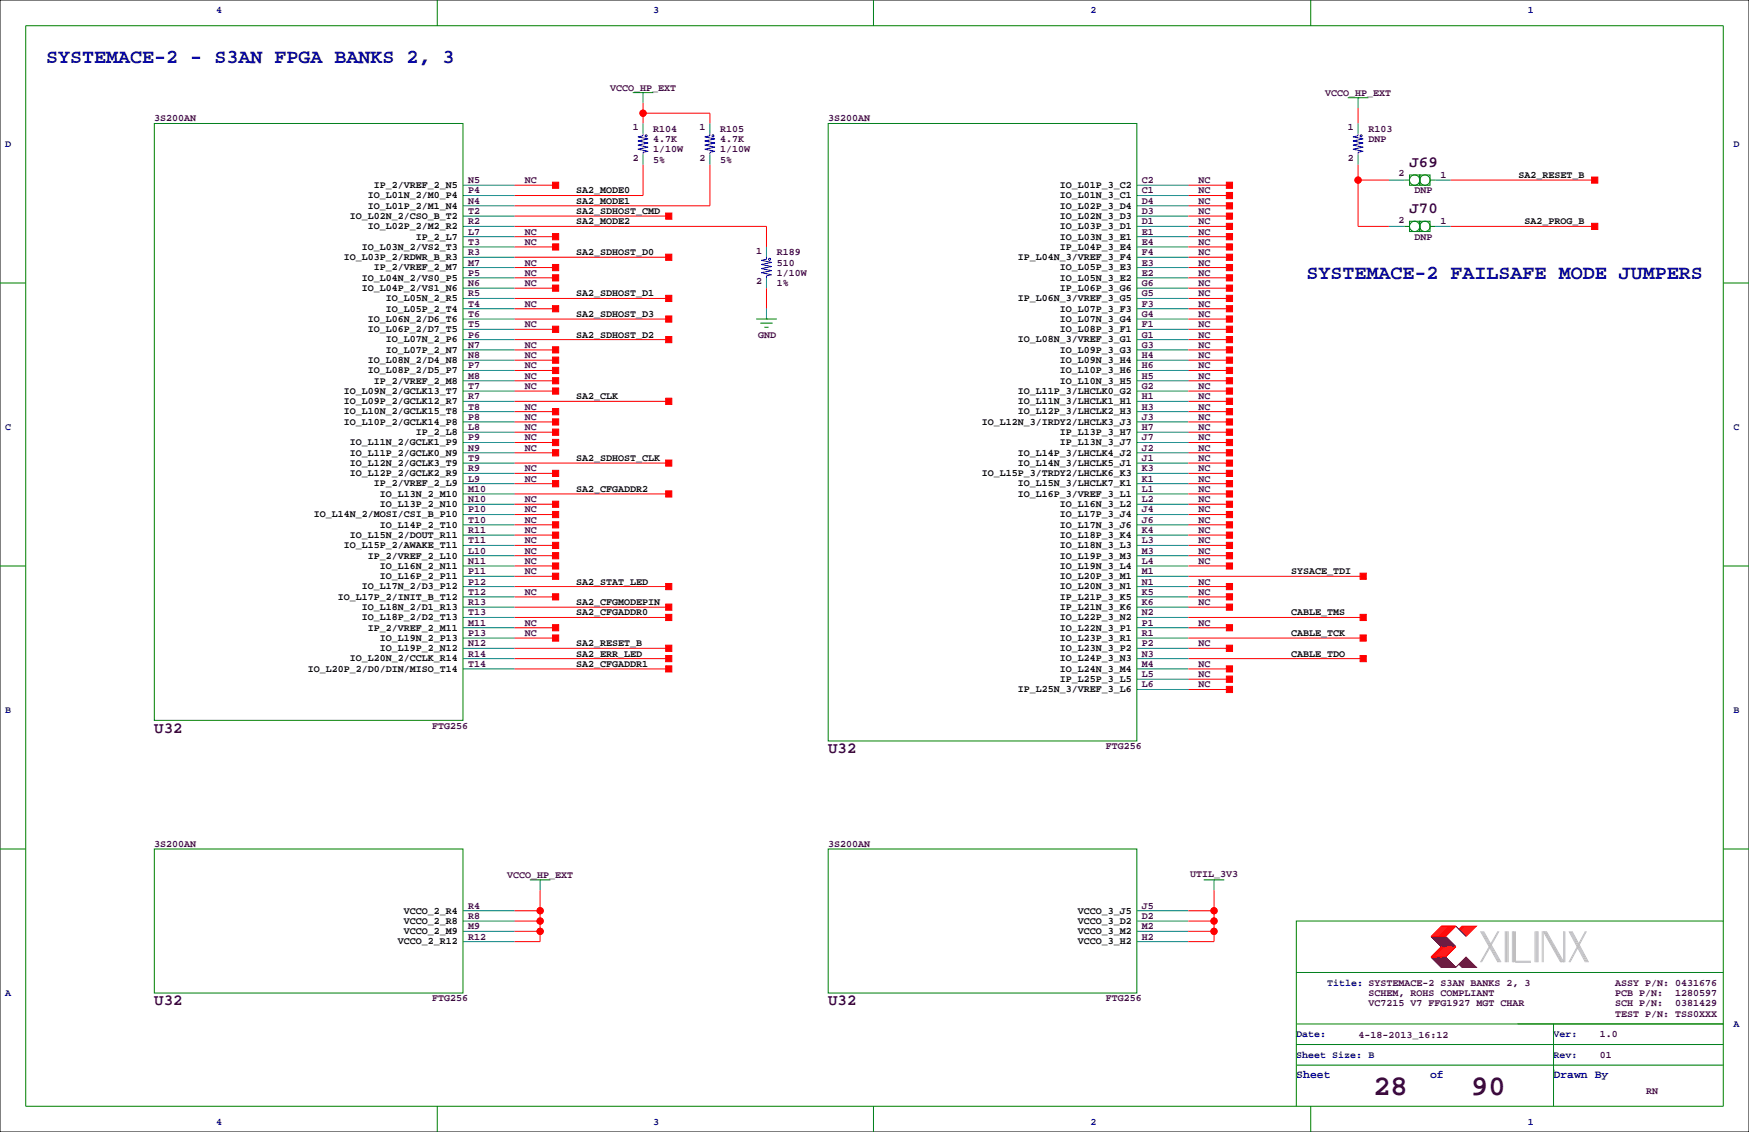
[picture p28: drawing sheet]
<svg xmlns="http://www.w3.org/2000/svg" width="432mm" height="279mm" viewBox="0 0 432 279" stroke-linecap="round" stroke-linejoin="round" font-family="sans-serif">
<defs><g id="words">
<g font-size="7.1" fill="#400040">
<text x="339.1" y="270.3">28</text>
<text x="363.2" y="270.3">90</text>
</g>
<g font-size="4.9" fill="#0000a0">
<text x="11.4" y="15.5">SYSTEMACE-2 - S3AN FPGA BANKS 2, 3</text>
<text x="322.6" y="68.8">SYSTEMACE-2 FAILSAFE MODE JUMPERS</text>
</g>
<g font-size="3.9" fill="#400040">
<text x="348" y="41.1">J69</text>
<text x="348" y="52.5">J70</text>
<text x="38.1" y="180.8">U32</text>
<text x="204.5" y="185.9">U32</text>
<text x="38.1" y="248.1">U32</text>
<text x="204.5" y="248.1">U32</text>
</g>
<g font-size="2.8" fill="#0000a0">
<text x="320" y="266.1">Sheet</text>
<text x="353.1" y="266.1">of</text>
<text x="383.5" y="266.1">Drawn By</text>
</g>
<g font-size="2.5" fill="#0000a0">
<text x="53.3" y="3.3">4</text>
<text x="161.3" y="3.3">3</text>
<text x="269.2" y="3.3">2</text>
<text x="377.2" y="3.3">1</text>
<text x="1.3" y="36.3">D</text>
<text x="428" y="36.3">D</text>
<text x="1.3" y="106.2">C</text>
<text x="428" y="106.2">C</text>
<text x="1.3" y="176">B</text>
<text x="428" y="176">B</text>
<text x="1.3" y="245.9">A</text>
<text x="327.7" y="243.3">Title: SYSTEMACE-2 S3AN BANKS 2, 3</text>
<text x="320" y="256">Date:</text>
<text x="383.5" y="256">Ver:</text>
<text x="428" y="253.5">A</text>
<text x="320" y="261.1">Sheet Size: B</text>
<text x="383.5" y="261.1">Rev:</text>
<text x="53.3" y="277.6">4</text>
<text x="161.3" y="277.6">3</text>
<text x="269.2" y="277.6">2</text>
<text x="377.2" y="277.6">1</text>
</g>
<g font-size="2.5" fill="#400040">
<text x="150.6" y="22.4">VCCO_HP_EXT</text>
<text x="327.1" y="23.6">VCCO_HP_EXT</text>
<text x="38.1" y="30">3S200AN</text>
<text x="204.5" y="30">3S200AN</text>
<text x="156.2" y="32.1">1</text>
<text x="161.3" y="32.5">R104</text>
<text x="161.3" y="35.1">4.7K</text>
<text x="172.7" y="32.1">1</text>
<text x="177.8" y="32.5">R105</text>
<text x="177.8" y="35.1">4.7K</text>
<text x="332.7" y="32.1">1</text>
<text x="337.8" y="32.5">R103</text>
<text x="337.8" y="35.1">DNP</text>
<text x="156.2" y="39.7">2</text>
<text x="161.3" y="37.6">1/10W</text>
<text x="161.3" y="40.1">5%</text>
<text x="172.7" y="39.7">2</text>
<text x="177.8" y="37.6">1/10W</text>
<text x="177.8" y="40.1">5%</text>
<text x="332.7" y="39.7">2</text>
<text x="115.6" y="45.2">N5</text>
<text x="115.6" y="47.8">P4</text>
<text x="129.5" y="45.2">NC</text>
<text x="281.9" y="45.2">C2</text>
<text x="281.9" y="47.8">C1</text>
<text x="295.9" y="47.8">NC</text>
<text x="295.9" y="45.2">NC</text>
<text x="345.2" y="43.5">2</text>
<text x="349.3" y="47.8">DNP</text>
<text x="355.6" y="43.9">1</text>
<text x="115.6" y="50.3">N4</text>
<text x="115.6" y="52.8">T2</text>
<text x="281.9" y="50.3">D4</text>
<text x="281.9" y="52.8">D3</text>
<text x="295.9" y="52.8">NC</text>
<text x="295.9" y="50.3">NC</text>
<text x="115.6" y="55.4">R2</text>
<text x="115.6" y="57.9">L7</text>
<text x="129.5" y="57.9">NC</text>
<text x="281.9" y="55.4">D1</text>
<text x="281.9" y="57.9">E1</text>
<text x="295.9" y="57.9">NC</text>
<text x="295.9" y="55.4">NC</text>
<text x="345.2" y="55">2</text>
<text x="349.3" y="59.2">DNP</text>
<text x="355.6" y="55.4">1</text>
<text x="115.6" y="60.5">T3</text>
<text x="115.6" y="63">R3</text>
<text x="115.6" y="65.5">M7</text>
<text x="129.5" y="60.5">NC</text>
<text x="129.5" y="65.5">NC</text>
<text x="186.7" y="62.6">1</text>
<text x="191.8" y="63">R189</text>
<text x="191.8" y="65.5">510</text>
<text x="281.9" y="60.5">E4</text>
<text x="281.9" y="63">F4</text>
<text x="281.9" y="65.5">E3</text>
<text x="295.9" y="65.5">NC</text>
<text x="295.9" y="63">NC</text>
<text x="295.9" y="60.5">NC</text>
<text x="115.6" y="68.1">P5</text>
<text x="115.6" y="70.6">N6</text>
<text x="129.5" y="68.1">NC</text>
<text x="129.5" y="70.6">NC</text>
<text x="186.7" y="70.2">2</text>
<text x="191.8" y="68.1">1/10W</text>
<text x="191.8" y="70.6">1%</text>
<text x="281.9" y="68.1">E2</text>
<text x="281.9" y="70.6">G6</text>
<text x="295.9" y="70.6">NC</text>
<text x="295.9" y="68.1">NC</text>
<text x="115.6" y="73.2">R5</text>
<text x="115.6" y="75.7">T4</text>
<text x="129.5" y="75.7">NC</text>
<text x="281.9" y="73.2">G5</text>
<text x="281.9" y="75.7">F3</text>
<text x="295.9" y="75.7">NC</text>
<text x="295.9" y="73.2">NC</text>
<text x="115.6" y="78.2">T6</text>
<text x="115.6" y="80.8">T5</text>
<text x="115.6" y="83.3">P6</text>
<text x="129.5" y="80.8">NC</text>
<text x="187.2" y="83.3">GND</text>
<text x="281.9" y="78.2">G4</text>
<text x="281.9" y="80.8">F1</text>
<text x="281.9" y="83.3">G1</text>
<text x="295.9" y="83.3">NC</text>
<text x="295.9" y="80.8">NC</text>
<text x="295.9" y="78.2">NC</text>
<text x="115.6" y="85.9">N7</text>
<text x="115.6" y="88.4">N8</text>
<text x="129.5" y="88.4">NC</text>
<text x="129.5" y="85.9">NC</text>
<text x="281.9" y="85.9">G3</text>
<text x="281.9" y="88.4">H4</text>
<text x="295.9" y="88.4">NC</text>
<text x="295.9" y="85.9">NC</text>
<text x="115.6" y="90.9">P7</text>
<text x="115.6" y="93.5">M8</text>
<text x="129.5" y="90.9">NC</text>
<text x="129.5" y="93.5">NC</text>
<text x="281.9" y="90.9">H6</text>
<text x="281.9" y="93.5">H5</text>
<text x="295.9" y="93.5">NC</text>
<text x="295.9" y="90.9">NC</text>
<text x="115.6" y="96">T7</text>
<text x="115.6" y="98.6">R7</text>
<text x="115.6" y="101.1">T8</text>
<text x="129.5" y="101.1">NC</text>
<text x="129.5" y="96">NC</text>
<text x="281.9" y="96">G2</text>
<text x="281.9" y="98.6">H1</text>
<text x="281.9" y="101.1">H3</text>
<text x="295.9" y="101.1">NC</text>
<text x="295.9" y="98.6">NC</text>
<text x="295.9" y="96">NC</text>
<text x="115.6" y="103.6">P8</text>
<text x="115.6" y="106.2">L8</text>
<text x="129.5" y="106.2">NC</text>
<text x="129.5" y="103.6">NC</text>
<text x="281.9" y="103.6">J3</text>
<text x="281.9" y="106.2">H7</text>
<text x="295.9" y="106.2">NC</text>
<text x="295.9" y="103.6">NC</text>
<text x="115.6" y="108.7">P9</text>
<text x="115.6" y="111.3">N9</text>
<text x="115.6" y="113.8">T9</text>
<text x="129.5" y="111.3">NC</text>
<text x="129.5" y="108.7">NC</text>
<text x="281.9" y="108.7">J7</text>
<text x="281.9" y="111.3">J2</text>
<text x="281.9" y="113.8">J1</text>
<text x="295.9" y="113.8">NC</text>
<text x="295.9" y="111.3">NC</text>
<text x="295.9" y="108.7">NC</text>
<text x="115.6" y="116.3">R9</text>
<text x="115.6" y="118.9">L9</text>
<text x="129.5" y="116.3">NC</text>
<text x="129.5" y="118.9">NC</text>
<text x="281.9" y="116.3">K3</text>
<text x="281.9" y="118.9">K1</text>
<text x="295.9" y="118.9">NC</text>
<text x="295.9" y="116.3">NC</text>
<text x="115.6" y="121.4">M10</text>
<text x="115.6" y="124">N10</text>
<text x="129.5" y="124">NC</text>
<text x="281.9" y="121.4">L1</text>
<text x="281.9" y="124">L2</text>
<text x="295.9" y="124">NC</text>
<text x="295.9" y="121.4">NC</text>
<text x="115.6" y="126.5">P10</text>
<text x="115.6" y="129">T10</text>
<text x="115.6" y="131.6">R11</text>
<text x="129.5" y="131.6">NC</text>
<text x="129.5" y="129">NC</text>
<text x="129.5" y="126.5">NC</text>
<text x="281.9" y="126.5">J4</text>
<text x="281.9" y="129">J6</text>
<text x="281.9" y="131.6">K4</text>
<text x="295.9" y="131.6">NC</text>
<text x="295.9" y="129">NC</text>
<text x="295.9" y="126.5">NC</text>
<text x="115.6" y="134.1">T11</text>
<text x="115.6" y="136.7">L10</text>
<text x="129.5" y="136.7">NC</text>
<text x="129.5" y="134.1">NC</text>
<text x="281.9" y="134.1">L3</text>
<text x="281.9" y="136.7">M3</text>
<text x="295.9" y="136.7">NC</text>
<text x="295.9" y="134.1">NC</text>
<text x="115.6" y="139.2">N11</text>
<text x="115.6" y="141.7">P11</text>
<text x="129.5" y="139.2">NC</text>
<text x="129.5" y="141.7">NC</text>
<text x="281.9" y="139.2">L4</text>
<text x="281.9" y="141.7">M1</text>
<text x="295.9" y="139.2">NC</text>
<text x="115.6" y="144.3">P12</text>
<text x="115.6" y="146.8">T12</text>
<text x="115.6" y="149.4">R13</text>
<text x="129.5" y="146.8">NC</text>
<text x="281.9" y="144.3">N1</text>
<text x="281.9" y="146.8">K5</text>
<text x="281.9" y="149.4">K6</text>
<text x="295.9" y="149.4">NC</text>
<text x="295.9" y="146.8">NC</text>
<text x="295.9" y="144.3">NC</text>
<text x="115.6" y="151.9">T13</text>
<text x="115.6" y="154.4">M11</text>
<text x="129.5" y="154.4">NC</text>
<text x="281.9" y="151.9">N2</text>
<text x="281.9" y="154.4">P1</text>
<text x="295.9" y="154.4">NC</text>
<text x="115.6" y="157">P13</text>
<text x="115.6" y="159.5">N12</text>
<text x="129.5" y="157">NC</text>
<text x="281.9" y="157">R1</text>
<text x="281.9" y="159.5">P2</text>
<text x="295.9" y="159.5">NC</text>
<text x="115.6" y="162.1">R14</text>
<text x="115.6" y="164.6">T14</text>
<text x="281.9" y="162.1">N3</text>
<text x="281.9" y="164.6">M4</text>
<text x="281.9" y="167.1">L5</text>
<text x="295.9" y="167.1">NC</text>
<text x="295.9" y="164.6">NC</text>
<text x="281.9" y="169.7">L6</text>
<text x="295.9" y="169.7">NC</text>
<text x="106.7" y="179.8">FTG256</text>
<text x="273.1" y="184.9">FTG256</text>
<text x="38.1" y="209">3S200AN</text>
<text x="204.5" y="209">3S200AN</text>
<text x="125.2" y="216.7">VCCO_HP_EXT</text>
<text x="293.8" y="216.4">UTIL_3V3</text>
<text x="115.6" y="224.3">R4</text>
<text x="115.6" y="226.8">R8</text>
<text x="281.9" y="224.3">J5</text>
<text x="281.9" y="226.8">D2</text>
<text x="115.6" y="229.4">M9</text>
<text x="115.6" y="231.9">R12</text>
<text x="281.9" y="229.4">M2</text>
<text x="281.9" y="231.9">H2</text>
<text x="337.8" y="245.9">SCHEM, ROHS COMPLIANT</text>
<text x="398.8" y="243.3">ASSY P/N: 0431676</text>
<text x="398.8" y="245.9">PCB P/N:</text>
<text x="413.6" y="245.9">1280597</text>
<text x="106.7" y="247.1">FTG256</text>
<text x="273.1" y="247.1">FTG256</text>
<text x="337.8" y="248.4">VC7215 V7 FFG1927 MGT CHAR</text>
<text x="398.8" y="248.4">SCH P/N:</text>
<text x="398.8" y="251">TEST P/N: TSS0XXX</text>
<text x="413.6" y="248.4">0381429</text>
<text x="335.4" y="256.3">4-18-2013_16:12</text>
<text x="395" y="256">1.0</text>
<text x="395" y="261.1">01</text>
<text x="406.4" y="270">RN</text>
</g>
<g font-size="2.5">
<text x="92.3" y="46.4">IP_2/VREF_2_N5</text>
<text x="142.2" y="47.8">SA2_MODE0</text>
<text x="261.6" y="46.4">IO_L01P_3_C2</text>
<text x="374.9" y="43.9">SA2_RESET_B</text>
<text x="90.8" y="49">IO_L01N_2/M0_P4</text>
<text x="90.8" y="51.5">IO_L01P_2/M1_N4</text>
<text x="142.2" y="50.3">SA2_MODE1</text>
<text x="142.2" y="52.8">SA2_SDHOST_CMD</text>
<text x="261.6" y="49">IO_L01N_3_C1</text>
<text x="261.6" y="51.5">IO_L02P_3_D4</text>
<text x="86.4" y="54">IO_L02N_2/CSO_B_T2</text>
<text x="90.8" y="56.6">IO_L02P_2/M2_R2</text>
<text x="102.7" y="59.1">IP_2_L7</text>
<text x="142.2" y="55.4">SA2_MODE2</text>
<text x="261.6" y="54">IO_L02N_3_D3</text>
<text x="261.6" y="56.6">IO_L03P_3_D1</text>
<text x="261.6" y="59.1">IO_L03N_3_E1</text>
<text x="376.3" y="55.4">SA2_PROG_B</text>
<text x="84.9" y="64.2">IO_L03P_2/RDWR_B_R3</text>
<text x="89.3" y="61.7">IO_L03N_2/VS2_T3</text>
<text x="142.2" y="63">SA2_SDHOST_D0</text>
<text x="251.2" y="64.2">IP_L04N_3/VREF_3_F4</text>
<text x="261.6" y="61.7">IP_L04P_3_E4</text>
<text x="89.3" y="69.3">IO_L04N_2/VS0_P5</text>
<text x="89.3" y="71.8">IO_L04P_2/VS1_N6</text>
<text x="92.3" y="66.7">IP_2/VREF_2_M7</text>
<text x="261.6" y="66.7">IO_L05P_3_E3</text>
<text x="261.6" y="69.3">IO_L05N_3_E2</text>
<text x="261.6" y="71.8">IP_L06P_3_G6</text>
<text x="95.2" y="74.4">IO_L05N_2_R5</text>
<text x="95.2" y="76.9">IO_L05P_2_T4</text>
<text x="142.2" y="73.2">SA2_SDHOST_D1</text>
<text x="251.2" y="74.4">IP_L06N_3/VREF_3_G5</text>
<text x="261.6" y="76.9">IO_L07P_3_F3</text>
<text x="90.8" y="79.4">IO_L06N_2/D6_T6</text>
<text x="90.8" y="82">IO_L06P_2/D7_T5</text>
<text x="142.2" y="83.3">SA2_SDHOST_D2</text>
<text x="142.2" y="78.2">SA2_SDHOST_D3</text>
<text x="261.6" y="79.4">IO_L07N_3_G4</text>
<text x="261.6" y="82">IO_L08P_3_F1</text>
<text x="90.8" y="89.6">IO_L08N_2/D4_N8</text>
<text x="95.2" y="84.5">IO_L07N_2_P6</text>
<text x="95.2" y="87.1">IO_L07P_2_N7</text>
<text x="251.2" y="84.5">IO_L08N_3/VREF_3_G1</text>
<text x="261.6" y="87.1">IO_L09P_3_G3</text>
<text x="261.6" y="89.6">IO_L09N_3_H4</text>
<text x="90.8" y="92.1">IO_L08P_2/D5_P7</text>
<text x="92.3" y="94.7">IP_2/VREF_2_M8</text>
<text x="261.6" y="92.1">IO_L10P_3_H6</text>
<text x="261.6" y="94.7">IO_L10N_3_H5</text>
<text x="84.9" y="97.2">IO_L09N_2/GCLK13_T7</text>
<text x="84.9" y="99.8">IO_L09P_2/GCLK12_R7</text>
<text x="142.2" y="98.6">SA2_CLK</text>
<text x="251.2" y="97.2">IO_L11P_3/LHCLK0_G2</text>
<text x="251.2" y="99.8">IO_L11N_3/LHCLK1_H1</text>
<text x="84.9" y="102.3">IO_L10N_2/GCLK15_T8</text>
<text x="84.9" y="104.8">IO_L10P_2/GCLK14_P8</text>
<text x="102.7" y="107.4">IP_2_L8</text>
<text x="242.4" y="104.8">IO_L12N_3/IRDY2/LHCLK3_J3</text>
<text x="251.2" y="102.3">IO_L12P_3/LHCLK2_H3</text>
<text x="261.6" y="107.4">IP_L13P_3_H7</text>
<text x="86.4" y="109.9">IO_L11N_2/GCLK1_P9</text>
<text x="86.4" y="112.5">IO_L11P_2/GCLK0_N9</text>
<text x="142.2" y="113.8">SA2_SDHOST_CLK</text>
<text x="251.2" y="112.5">IO_L14P_3/LHCLK4_J2</text>
<text x="261.6" y="109.9">IP_L13N_3_J7</text>
<text x="86.4" y="115">IO_L12N_2/GCLK3_T9</text>
<text x="86.4" y="117.5">IO_L12P_2/GCLK2_R9</text>
<text x="242.4" y="117.5">IO_L15P_3/TRDY2/LHCLK6_K3</text>
<text x="251.2" y="115">IO_L14N_3/LHCLK5_J1</text>
<text x="92.3" y="120.1">IP_2/VREF_2_L9</text>
<text x="93.8" y="122.6">IO_L13N_2_M10</text>
<text x="93.8" y="125.2">IO_L13P_2_N10</text>
<text x="142.2" y="121.4">SA2_CFGADDR2</text>
<text x="251.2" y="120.1">IO_L15N_3/LHCLK7_K1</text>
<text x="251.2" y="122.6">IO_L16P_3/VREF_3_L1</text>
<text x="261.6" y="125.2">IO_L16N_3_L2</text>
<text x="77.5" y="127.7">IO_L14N_2/MOSI/CSI_B_P10</text>
<text x="93.8" y="130.2">IO_L14P_2_T10</text>
<text x="261.6" y="127.7">IO_L17P_3_J4</text>
<text x="261.6" y="130.2">IO_L17N_3_J6</text>
<text x="84.9" y="135.3">IO_L15P_2/AWAKE_T11</text>
<text x="86.4" y="132.8">IO_L15N_2/DOUT_R11</text>
<text x="90.8" y="137.9">IP_2/VREF_2_L10</text>
<text x="261.6" y="132.8">IO_L18P_3_K4</text>
<text x="261.6" y="135.3">IO_L18N_3_L3</text>
<text x="261.6" y="137.9">IO_L19P_3_M3</text>
<text x="93.8" y="140.4">IO_L16N_2_N11</text>
<text x="93.8" y="142.9">IO_L16P_2_P11</text>
<text x="261.6" y="140.4">IO_L19N_3_L4</text>
<text x="261.6" y="142.9">IO_L20P_3_M1</text>
<text x="318.8" y="141.7">SYSACE_TDI</text>
<text x="83.4" y="148">IO_L17P_2/INIT_B_T12</text>
<text x="89.3" y="145.5">IO_L17N_2/D3_P12</text>
<text x="142.2" y="144.3">SA2_STAT_LED</text>
<text x="142.2" y="149.4">SA2_CFGMODEPIN</text>
<text x="261.6" y="145.5">IO_L20N_3_N1</text>
<text x="261.6" y="148">IP_L21P_3_K5</text>
<text x="89.3" y="150.6">IO_L18N_2/D1_R13</text>
<text x="89.3" y="153.1">IO_L18P_2/D2_T13</text>
<text x="90.8" y="155.6">IP_2/VREF_2_M11</text>
<text x="142.2" y="151.9">SA2_CFGADDR0</text>
<text x="261.6" y="150.6">IP_L21N_3_K6</text>
<text x="261.6" y="153.1">IO_L22P_3_N2</text>
<text x="261.6" y="155.6">IO_L22N_3_P1</text>
<text x="318.8" y="151.9">CABLE_TMS</text>
<text x="93.8" y="158.2">IO_L19N_2_P13</text>
<text x="93.8" y="160.7">IO_L19P_2_N12</text>
<text x="142.2" y="159.5">SA2_RESET_B</text>
<text x="261.6" y="158.2">IO_L23P_3_R1</text>
<text x="261.6" y="160.7">IO_L23N_3_P2</text>
<text x="318.8" y="157">CABLE_TCK</text>
<text x="76" y="165.8">IO_L20P_2/D0/DIN/MISO_T14</text>
<text x="86.4" y="163.3">IO_L20N_2/CCLK_R14</text>
<text x="142.2" y="164.6">SA2_CFGADDR1</text>
<text x="142.2" y="162.1">SA2_ERR_LED</text>
<text x="261.6" y="163.3">IO_L24P_3_N3</text>
<text x="261.6" y="165.8">IO_L24N_3_M4</text>
<text x="318.8" y="162.1">CABLE_TDO</text>
<text x="251.2" y="170.9">IP_L25N_3/VREF_3_L6</text>
<text x="261.6" y="168.3">IP_L25P_3_L5</text>
<text x="99.7" y="225.5">VCCO_2_R4</text>
<text x="266.1" y="225.5">VCCO_3_J5</text>
<text x="98.2" y="233.1">VCCO_2_R12</text>
<text x="99.7" y="228">VCCO_2_R8</text>
<text x="99.7" y="230.6">VCCO_2_M9</text>
<text x="266.1" y="228">VCCO_3_D2</text>
<text x="266.1" y="230.6">VCCO_3_M2</text>
<text x="266.1" y="233.1">VCCO_3_H2</text>
</g>
</g></defs>
<path d="M0 0h431.8v279.4h-431.8z" fill="none" stroke="#000" stroke-width=".25"/>
<g fill="none" stroke="#008080" stroke-width=".25">
<path d="M158.7 22.9v2.5M158.7 30.5v2.5M158.7 38.1v2.5M175.3 30.5v2.5M175.3 38.1v2.5M335.3 24.1v2.6M335.3 30.5v2.5M335.3 38.1v2.5M114.3 45.7h12.7M114.3 48.3h12.7M114.3 50.8h12.7M114.3 53.3h12.7"/>
<path d="M114.3 55.9h12.7M114.3 58.4h12.7M280.7 45.7h12.7M280.7 48.3h12.7M280.7 50.8h12.7M280.7 53.3h12.7M280.7 55.9h12.7M280.7 58.4h12.7M342.9 55.9h3.8M342.9 44.4h3.8M354.3 55.9h3.8M354.3 44.4h3.8"/>
<path d="M114.3 61h12.7M114.3 63.5h12.7M114.3 66h12.7M114.3 68.6h12.7M114.3 71.1h12.7M114.3 73.7h12.7M114.3 76.2h12.7M114.3 78.7h12.7M189.2 61v2.5M189.2 68.6v2.5M189.2 76.2v2.5M280.7 61h12.7"/>
<path d="M280.7 63.5h12.7M280.7 66h12.7M280.7 68.6h12.7M280.7 71.1h12.7M280.7 73.7h12.7M280.7 76.2h12.7M280.7 78.7h12.7M114.3 81.3h12.7M114.3 83.8h12.7M114.3 86.4h12.7M114.3 88.9h12.7M114.3 91.4h12.7"/>
<path d="M114.3 94h12.7M114.3 96.5h12.7M114.3 99.1h12.7M280.7 81.3h12.7M280.7 83.8h12.7M280.7 86.4h12.7M280.7 88.9h12.7M280.7 91.4h12.7M280.7 94h12.7M280.7 96.5h12.7M280.7 99.1h12.7M114.3 101.6h12.7"/>
<path d="M114.3 104.1h12.7M114.3 106.7h12.7M114.3 109.2h12.7M114.3 111.8h12.7M114.3 114.3h12.7M114.3 116.8h12.7M114.3 119.4h12.7M280.7 101.6h12.7M280.7 104.1h12.7M280.7 106.7h12.7M280.7 109.2h12.7M280.7 111.8h12.7"/>
<path d="M280.7 114.3h12.7M280.7 116.8h12.7M280.7 119.4h12.7M114.3 121.9h12.7M114.3 124.5h12.7M114.3 127h12.7M114.3 129.5h12.7M114.3 132.1h12.7M114.3 134.6h12.7M114.3 137.2h12.7M114.3 139.7h12.7M280.7 121.9h12.7"/>
<path d="M280.7 124.5h12.7M280.7 127h12.7M280.7 129.5h12.7M280.7 132.1h12.7M280.7 134.6h12.7M280.7 137.2h12.7M280.7 139.7h12.7M114.3 142.2h12.7M114.3 144.8h12.7M114.3 147.3h12.7M114.3 149.9h12.7M114.3 152.4h12.7"/>
<path d="M114.3 154.9h12.7M114.3 157.5h12.7M280.7 142.2h12.7M280.7 144.8h12.7M280.7 147.3h12.7M280.7 149.9h12.7M280.7 152.4h12.7M280.7 154.9h12.7M280.7 157.5h12.7M114.3 160h12.7M114.3 162.6h12.7M114.3 165.1h12.7"/>
<path d="M280.7 160h12.7M280.7 162.6h12.7M280.7 165.1h12.7M280.7 167.6h12.7M280.7 170.2h12.7M133.3 217.2v2.5M299.7 217.2v2.5M114.3 224.8h12.7M114.3 227.3h12.7M114.3 229.9h12.7M114.3 232.4h12.7M280.7 224.8h12.7"/>
<path d="M280.7 227.3h12.7M280.7 229.9h12.7M280.7 232.4h12.7"/>
</g>
<g fill="none" stroke="#008000" stroke-width=".25">
<path d="M6.3 6.4h419.1v266.6h-419.1zM107.9 0v6.4M215.6 0v6.4M323.6 0v6.4M38.1 30.5h76.2v147.3h-76.2zM156.2 22.9h5.1M158.7 22.9h.1M204.5 30.5h76.2v152.4h-76.2zM332.7 24.1h5.1M335.3 24.1h.1M346.7 55.9h1.3M346.7 44.4h1.3"/>
<path d="M348 54.6h2.5v2.6h-2.5zM348 43.2h2.5v2.5h-2.5zM350.5 54.6h2.6v2.6h-2.6zM350.5 43.2h2.6v2.5h-2.6zM353.1 55.9h1.2M353.1 44.4h1.2M0 69.8h6.3M186.7 78.7h5.1M187.7 79.8h3.1M189.2 78.7h.1M425.4 69.8h6.4M188.7 80.8h1"/>
<path d="M419.1 82.5h.1M0 139.7h6.3M425.4 139.7h6.4M0 209.5h6.3M38.1 209.5h76.2v35.6h-76.2zM130.8 217.2h5.1M133.3 217.2h.1M204.5 209.5h76.2v35.6h-76.2zM297.2 217.2h5.1M299.7 217.2h.1M425.4 209.5h6.4M425.4 227.3h-105.4v35.6"/>
<path d="M320 257.8h105.4M320 252.7h105.4M320 240h105.4M383.5 252.7v20.3M107.9 273v6.4M215.6 273v6.4M320 262.9v10.1M320 262.9h105.4M323.6 273v6.4M383.5 264.2h.1"/>
<circle cx="349.2" cy="55.9" r="1.27"/>
<circle cx="349.2" cy="44.4" r="1.27"/>
<circle cx="351.8" cy="55.9" r="1.27"/>
<circle cx="351.8" cy="44.4" r="1.27"/>
</g>
<g fill="none" stroke="#f00" stroke-width=".25">
<path d="M158.7 25.4v5.1M158.7 27.9h16.6v2.6M335.3 26.7v3.8M127 55.9h62.2v5.1M127 45.7h10.2M127 53.3h38.1M127 58.4h10.2M158.7 40.6v7.7h-31.7M175.3 40.6v10.2h-48.3M293.4 55.9h10.1M293.4 45.7h10.1M293.4 48.3h10.1"/>
<path d="M293.4 50.8h10.1M293.4 53.3h10.1M293.4 58.4h10.1M335.3 40.6v15.3h7.6M335.3 44.4h7.6M358.1 55.9h35.6M358.1 44.4h35.6M127 61h10.2M127 63.5h38.1M127 66h10.2M127 68.6h10.2M127 71.1h10.2"/>
<path d="M127 73.7h38.1M127 76.2h10.2M127 78.7h38.1M189.2 71.1v5.1M293.4 61h10.1M293.4 63.5h10.1M293.4 66h10.1M293.4 68.6h10.1M293.4 71.1h10.1M293.4 73.7h10.1M293.4 76.2h10.1M293.4 78.7h10.1"/>
<path d="M127 81.3h10.2M127 83.8h38.1M127 86.4h10.2M127 88.9h10.2M127 91.4h10.2M127 94h10.2M127 96.5h10.2M127 99.1h38.1M293.4 81.3h10.1M293.4 83.8h10.1M293.4 86.4h10.1M293.4 88.9h10.1"/>
<path d="M293.4 91.4h10.1M293.4 94h10.1M293.4 96.5h10.1M293.4 99.1h10.1M127 101.6h10.2M127 104.1h10.2M127 106.7h10.2M127 109.2h10.2M127 111.8h10.2M127 114.3h38.1M127 116.8h10.2M127 119.4h10.2"/>
<path d="M293.4 101.6h10.1M293.4 104.1h10.1M293.4 106.7h10.1M293.4 109.2h10.1M293.4 111.8h10.1M293.4 114.3h10.1M293.4 116.8h10.1M293.4 119.4h10.1M127 121.9h38.1M127 124.5h10.2M127 127h10.2M127 129.5h10.2"/>
<path d="M127 132.1h10.2M127 134.6h10.2M127 137.2h10.2M127 139.7h10.2M293.4 121.9h10.1M293.4 124.5h10.1M293.4 127h10.1M293.4 129.5h10.1M293.4 132.1h10.1M293.4 134.6h10.1M293.4 137.2h10.1M293.4 139.7h10.1"/>
<path d="M127 142.2h10.2M127 144.8h38.1M127 147.3h10.2M127 149.9h38.1M127 154.9h10.2M127 157.5h10.2M127 152.4h38.1M293.4 142.2h43.1M293.4 144.8h10.1M293.4 147.3h10.1M293.4 149.9h10.1M293.4 154.9h10.1"/>
<path d="M293.4 157.5h43.1M293.4 152.4h43.1M127 160h38.1M127 162.6h38.1M127 165.1h38.1M293.4 160h10.1M293.4 162.6h43.1M293.4 165.1h10.1M293.4 167.6h10.1M293.4 170.2h10.1M133.3 219.7v12.7h-6.3M299.7 219.7v12.7h-6.3"/>
<path d="M127 224.8h6.3M127 229.9h6.3M127 227.3h6.3M293.4 224.8h6.3M293.4 229.9h6.3M293.4 227.3h6.3M355.9 233.7l-2.6 2.5h3.6l2.5-2.5M355.9 228.6h3.5l-2.5 2.5h-3.6zM356.1 233.7l-2.5 2.5M356.1 228.6l-2.5 2.5M356.4 233.7l-2.6 2.5M356.4 228.6l-2.6 2.5"/>
<path d="M356.6 233.7l-2.5 2.5M356.6 228.6l-2.5 2.5M356.9 233.7l-2.6 2.5M356.9 228.6l-2.6 2.5M357.1 233.7l-2.5 2.5M357.1 228.6l-2.5 2.5M357.4 233.7l-2.6 2.5M357.4 228.6l-2.6 2.5M357.6 233.7l-2.5 2.5M357.6 228.6l-2.5 2.5M357.9 233.7l-2.6 2.5M357.9 228.6l-2.6 2.5"/>
<path d="M358.1 233.7l-2.5 2.5M358.1 228.6l-2.5 2.5M358.4 233.7l-2.5 2.5M358.4 228.6l-2.5 2.5M358.6 233.7l-2.5 2.5M358.6 228.6l-2.5 2.5M358.9 233.7l-2.5 2.5M358.9 228.6l-2.5 2.5M359.2 233.7l-2.6 2.5M359.2 228.6l-2.6 2.5M360.2 229.4l.7-.8h3.6l-2.6 2.5M361.2 228.6l-.8 .8"/>
<path d="M361.4 228.6l-1 1M361.7 228.6l-1 1M361.9 228.6l-1.2 1.3M362.2 228.6l-1.3 1.3M362.5 228.6l-1.6 1.5M362.7 228.6l-1.5 1.5M363 228.6l-1.8 1.8M363.2 228.6l-1.8 1.8M363.5 228.6l-2.1 2M363.7 228.6l-2 2M364 228.6l-2.3 2.3M364.2 228.6l-2.3 2.3"/>
<circle cx="158.8" cy="27.9" r=".76"/>
<circle cx="335.3" cy="44.4" r=".76"/>
<circle cx="133.4" cy="224.8" r=".76"/>
<circle cx="133.4" cy="229.9" r=".76"/>
<circle cx="133.4" cy="227.3" r=".76"/>
<circle cx="299.7" cy="224.8" r=".76"/>
<circle cx="299.7" cy="229.9" r=".76"/>
<circle cx="299.7" cy="227.3" r=".76"/>
</g>
<g fill="#f00" stroke="#f00" stroke-width=".25">
<path d="M392.9 55.1h1.6v1.5h-1.6z" fill-rule="evenodd"/>
<path d="M302.8 45h1.5v1.5h-1.5z" fill-rule="evenodd"/>
<path d="M302.8 47.5h1.5v1.5h-1.5z" fill-rule="evenodd"/>
<path d="M302.8 50h1.5v1.6h-1.5z" fill-rule="evenodd"/>
<path d="M302.8 52.6h1.5v1.5h-1.5z" fill-rule="evenodd"/>
<path d="M302.8 55.1h1.5v1.5h-1.5z" fill-rule="evenodd"/>
<path d="M302.8 57.7h1.5v1.5h-1.5z" fill-rule="evenodd"/>
<path d="M302.8 60.2h1.5v1.5h-1.5z" fill-rule="evenodd"/>
<path d="M302.8 62.7h1.5v1.6h-1.5z" fill-rule="evenodd"/>
<path d="M302.8 65.3h1.5v1.5h-1.5z" fill-rule="evenodd"/>
<path d="M302.8 67.8h1.5v1.5h-1.5z" fill-rule="evenodd"/>
<path d="M302.8 70.4h1.5v1.5h-1.5z" fill-rule="evenodd"/>
<path d="M302.8 72.9h1.5v1.5h-1.5z" fill-rule="evenodd"/>
<path d="M302.8 75.4h1.5v1.6h-1.5z" fill-rule="evenodd"/>
<path d="M302.8 78h1.5v1.5h-1.5z" fill-rule="evenodd"/>
<path d="M302.8 80.5h1.5v1.5h-1.5z" fill-rule="evenodd"/>
<path d="M302.8 83.1h1.5v1.5h-1.5z" fill-rule="evenodd"/>
<path d="M302.8 85.6h1.5v1.5h-1.5z" fill-rule="evenodd"/>
<path d="M302.8 88.1h1.5v1.6h-1.5z" fill-rule="evenodd"/>
<path d="M302.8 90.7h1.5v1.5h-1.5z" fill-rule="evenodd"/>
<path d="M302.8 93.2h1.5v1.5h-1.5z" fill-rule="evenodd"/>
<path d="M302.8 95.8h1.5v1.5h-1.5z" fill-rule="evenodd"/>
<path d="M302.8 98.3h1.5v1.5h-1.5z" fill-rule="evenodd"/>
<path d="M302.8 100.8h1.5v1.6h-1.5z" fill-rule="evenodd"/>
<path d="M302.8 103.4h1.5v1.5h-1.5z" fill-rule="evenodd"/>
<path d="M302.8 105.9h1.5v1.5h-1.5z" fill-rule="evenodd"/>
<path d="M302.8 108.5h1.5v1.5h-1.5z" fill-rule="evenodd"/>
<path d="M302.8 111h1.5v1.5h-1.5z" fill-rule="evenodd"/>
<path d="M302.8 113.5h1.5v1.6h-1.5z" fill-rule="evenodd"/>
<path d="M302.8 116.1h1.5v1.5h-1.5z" fill-rule="evenodd"/>
<path d="M302.8 118.6h1.5v1.5h-1.5z" fill-rule="evenodd"/>
<path d="M302.8 121.2h1.5v1.5h-1.5z" fill-rule="evenodd"/>
<path d="M302.8 123.7h1.5v1.5h-1.5z" fill-rule="evenodd"/>
<path d="M302.8 126.2h1.5v1.6h-1.5z" fill-rule="evenodd"/>
<path d="M302.8 128.8h1.5v1.5h-1.5z" fill-rule="evenodd"/>
<path d="M302.8 131.3h1.5v1.5h-1.5z" fill-rule="evenodd"/>
<path d="M302.8 133.9h1.5v1.5h-1.5z" fill-rule="evenodd"/>
<path d="M302.8 136.4h1.5v1.5h-1.5z" fill-rule="evenodd"/>
<path d="M302.8 138.9h1.5v1.6h-1.5z" fill-rule="evenodd"/>
<path d="M335.8 141.5h1.5v1.5h-1.5z" fill-rule="evenodd"/>
<path d="M302.8 144h1.5v1.5h-1.5z" fill-rule="evenodd"/>
<path d="M302.8 146.6h1.5v1.5h-1.5z" fill-rule="evenodd"/>
<path d="M302.8 149.1h1.5v1.5h-1.5z" fill-rule="evenodd"/>
<path d="M302.8 154.2h1.5v1.5h-1.5z" fill-rule="evenodd"/>
<path d="M302.8 159.3h1.5v1.5h-1.5z" fill-rule="evenodd"/>
<path d="M335.8 161.8h1.5v1.5h-1.5z" fill-rule="evenodd"/>
<path d="M302.8 164.3h1.5v1.6h-1.5z" fill-rule="evenodd"/>
<path d="M302.8 166.9h1.5v1.5h-1.5z" fill-rule="evenodd"/>
<path d="M302.8 169.4h1.5v1.5h-1.5z" fill-rule="evenodd"/>
<path d="M136.4 141.5h1.5v1.5h-1.5z" fill-rule="evenodd"/>
<path d="M136.4 146.6h1.5v1.5h-1.5z" fill-rule="evenodd"/>
<path d="M136.4 123.7h1.5v1.5h-1.5z" fill-rule="evenodd"/>
<path d="M136.4 118.6h1.5v1.5h-1.5z" fill-rule="evenodd"/>
<path d="M136.4 116.1h1.5v1.5h-1.5z" fill-rule="evenodd"/>
<path d="M136.4 126.2h1.5v1.6h-1.5z" fill-rule="evenodd"/>
<path d="M136.4 128.8h1.5v1.5h-1.5z" fill-rule="evenodd"/>
<path d="M136.4 131.3h1.5v1.5h-1.5z" fill-rule="evenodd"/>
<path d="M136.4 133.9h1.5v1.5h-1.5z" fill-rule="evenodd"/>
<path d="M136.4 136.4h1.5v1.5h-1.5z" fill-rule="evenodd"/>
<path d="M136.4 138.9h1.5v1.6h-1.5z" fill-rule="evenodd"/>
<path d="M136.4 95.8h1.5v1.5h-1.5z" fill-rule="evenodd"/>
<path d="M136.4 93.2h1.5v1.5h-1.5z" fill-rule="evenodd"/>
<path d="M136.4 90.7h1.5v1.5h-1.5z" fill-rule="evenodd"/>
<path d="M136.4 100.8h1.5v1.6h-1.5z" fill-rule="evenodd"/>
<path d="M136.4 103.4h1.5v1.5h-1.5z" fill-rule="evenodd"/>
<path d="M136.4 105.9h1.5v1.5h-1.5z" fill-rule="evenodd"/>
<path d="M136.4 108.5h1.5v1.5h-1.5z" fill-rule="evenodd"/>
<path d="M136.4 111h1.5v1.5h-1.5z" fill-rule="evenodd"/>
<path d="M136.4 70.4h1.5v1.5h-1.5z" fill-rule="evenodd"/>
<path d="M136.4 67.8h1.5v1.5h-1.5z" fill-rule="evenodd"/>
<path d="M136.4 65.3h1.5v1.5h-1.5z" fill-rule="evenodd"/>
<path d="M136.4 75.4h1.5v1.6h-1.5z" fill-rule="evenodd"/>
<path d="M136.4 80.5h1.5v1.5h-1.5z" fill-rule="evenodd"/>
<path d="M136.4 85.6h1.5v1.5h-1.5z" fill-rule="evenodd"/>
<path d="M136.4 88.1h1.5v1.6h-1.5z" fill-rule="evenodd"/>
<path d="M136.4 45h1.5v1.5h-1.5z" fill-rule="evenodd"/>
<path d="M136.4 57.7h1.5v1.5h-1.5z" fill-rule="evenodd"/>
<path d="M136.4 60.2h1.5v1.5h-1.5z" fill-rule="evenodd"/>
<path d="M136.4 154.2h1.5v1.5h-1.5z" fill-rule="evenodd"/>
<path d="M136.4 156.7h1.5v1.5h-1.5z" fill-rule="evenodd"/>
<path d="M164.3 159.3h1.6v1.5h-1.6z" fill-rule="evenodd"/>
<path d="M164.3 161.8h1.6v1.5h-1.6z" fill-rule="evenodd"/>
<path d="M164.3 164.3h1.6v1.6h-1.6z" fill-rule="evenodd"/>
<path d="M164.3 151.6h1.6v1.6h-1.6z" fill-rule="evenodd"/>
<path d="M164.3 149.1h1.6v1.5h-1.6z" fill-rule="evenodd"/>
<path d="M164.3 144h1.6v1.5h-1.6z" fill-rule="evenodd"/>
<path d="M164.3 98.3h1.6v1.5h-1.6z" fill-rule="evenodd"/>
<path d="M164.3 121.2h1.6v1.5h-1.6z" fill-rule="evenodd"/>
<path d="M164.3 62.7h1.6v1.6h-1.6z" fill-rule="evenodd"/>
<path d="M164.3 78h1.6v1.5h-1.6z" fill-rule="evenodd"/>
<path d="M164.3 83.1h1.6v1.5h-1.6z" fill-rule="evenodd"/>
<path d="M164.3 113.5h1.6v1.6h-1.6z" fill-rule="evenodd"/>
<path d="M164.3 72.9h1.6v1.5h-1.6z" fill-rule="evenodd"/>
<path d="M164.3 52.6h1.6v1.5h-1.6z" fill-rule="evenodd"/>
<path d="M392.9 43.7h1.6v1.5h-1.6z" fill-rule="evenodd"/>
<path d="M335.8 151.6h1.5v1.6h-1.5z" fill-rule="evenodd"/>
<path d="M335.8 156.7h1.5v1.5h-1.5z" fill-rule="evenodd"/>
<circle cx="133.4" cy="224.8" r=".76"/>
<circle cx="133.4" cy="229.9" r=".76"/>
<circle cx="133.4" cy="227.3" r=".76"/>
<circle cx="158.8" cy="27.9" r=".76"/>
<circle cx="299.7" cy="229.9" r=".76"/>
<circle cx="299.7" cy="227.3" r=".76"/>
<circle cx="299.7" cy="224.8" r=".76"/>
<circle cx="335.3" cy="44.4" r=".76"/>
</g>
<g fill="none" stroke="#00f" stroke-width=".25">
<path d="M158.7 33v.5l-1.2 .3 2.5 .5-2.5 .5 2.5 .5-2.5 .5 2.5 .5-2.5 .5 2.5 .5-1.3 .3v.5M175.3 33v.5l-1.3 .3 2.5 .5-2.5 .5 2.5 .5-2.5 .5 2.5 .5-2.5 .5 2.5 .5-1.2 .3v.5M335.3 33v.5l-1.3 .3 2.5 .5-2.5 .5 2.5 .5-2.5 .5 2.5 .5-2.5 .5 2.5 .5-1.2 .3v.5M189.2 63.5v.5l-1.2 .3 2.5 .5-2.5 .5 2.5 .5-2.5 .5 2.5 .5-2.5 .5 2.5 .5-1.3 .3v.5"/>
<circle cx="159.5" cy="33.5" r=".25"/>
<circle cx="176" cy="33.5" r=".25"/>
<circle cx="336" cy="33.5" r=".25"/>
<circle cx="190" cy="64" r=".25"/>
</g>
<g fill="none" stroke="#800000" stroke-width=".25">
<path d="M353.3 236.2l2.6 2.6h3.5M353.3 231.1l2.6 2.6M353.6 231.1l2.5 2.6M353.6 236.2l2.5 2.6M353.8 231.1l2.6 2.6M353.8 236.2l2.6 2.6M354.1 231.1l2.5 2.6M354.1 236.2l2.5 2.6M354.3 231.1l2.6 2.6M354.3 236.2l2.6 2.6M354.6 231.1l2.5 2.6M354.6 236.2l2.5 2.6"/>
<path d="M354.8 231.1l2.6 2.6M354.8 236.2l2.6 2.6M355.1 231.1l2.5 2.6M355.1 236.2l2.5 2.6M355.3 231.1l2.6 2.6M355.3 236.2l2.6 2.6M355.6 231.1l2.5 2.6M355.6 236.2l2.5 2.6M355.9 231.1l2.5 2.6M355.9 236.2l2.5 2.6M356.1 231.1l2.5 2.6M356.1 236.2l2.5 2.6"/>
<path d="M356.4 231.1l2.5 2.6M356.4 236.2l2.5 2.6M356.6 231.1l2.6 2.6M356.6 236.2l2.6 2.6M356.9 231.1l2.5 2.6M356.9 236.2l2.5 2.6M359.4 228.6l2.5 2.5M360.2 238l.7 .8h3.6l-2.6-2.6-2.5 2.6M360.4 237.7l1 1.1M360.4 238l.8 .8M360.7 237.5l1.2 1.3M360.7 237.7l1 1.1"/>
<path d="M360.9 237.2l1.6 1.6M360.9 237.5l1.3 1.3M361.2 237l1.8 1.8M361.2 237.2l1.5 1.6M361.4 236.7l2.1 2.1M361.4 237l1.8 1.8M361.7 236.5l2.3 2.3M361.7 236.7l2 2.1M361.9 236.5l2.3 2.3"/>
</g>
<g fill="none" stroke="#c0c0c0" stroke-width=".25">
<path d="M365.5 229.9l4.3 7.6M365.8 229.9l4.3 7.6M366 229.9l4.3 7.6M366.3 229.9l4.3 7.6M369.8 229.9l-4.3 7.6M370.1 229.9l-4.3 7.6M371.6 229.9v7.6M371.9 229.9v7.6M372.1 229.9v7.6M372.4 229.9v7.6M373.4 229.9v7.6M373.6 229.9v7.6"/>
<path d="M373.9 229.9v7.6M374.1 229.9v7.6h3.9M374.1 237.2h3.9M379 229.9v7.6M379.2 229.9v7.6M379.5 229.9v7.6M379.7 229.9v7.6M380.7 229.9v7.6M381 237.5v-7.6l4.3 7.6M381.3 229.9l4.3 7.6M381.5 229.9l4.3 7.6M381.8 229.9l4.3 7.6v-7.6"/>
<path d="M386.3 229.9v7.6M387.3 229.9l4.1 7.6M387.6 229.9l4.1 7.6M387.9 229.9l4 7.6M388.1 229.9l4.1 7.6M391.4 229.9l-4.1 7.6M391.7 229.9l-4.1 7.6"/>
</g>
<use href="#words"/>
</svg>
